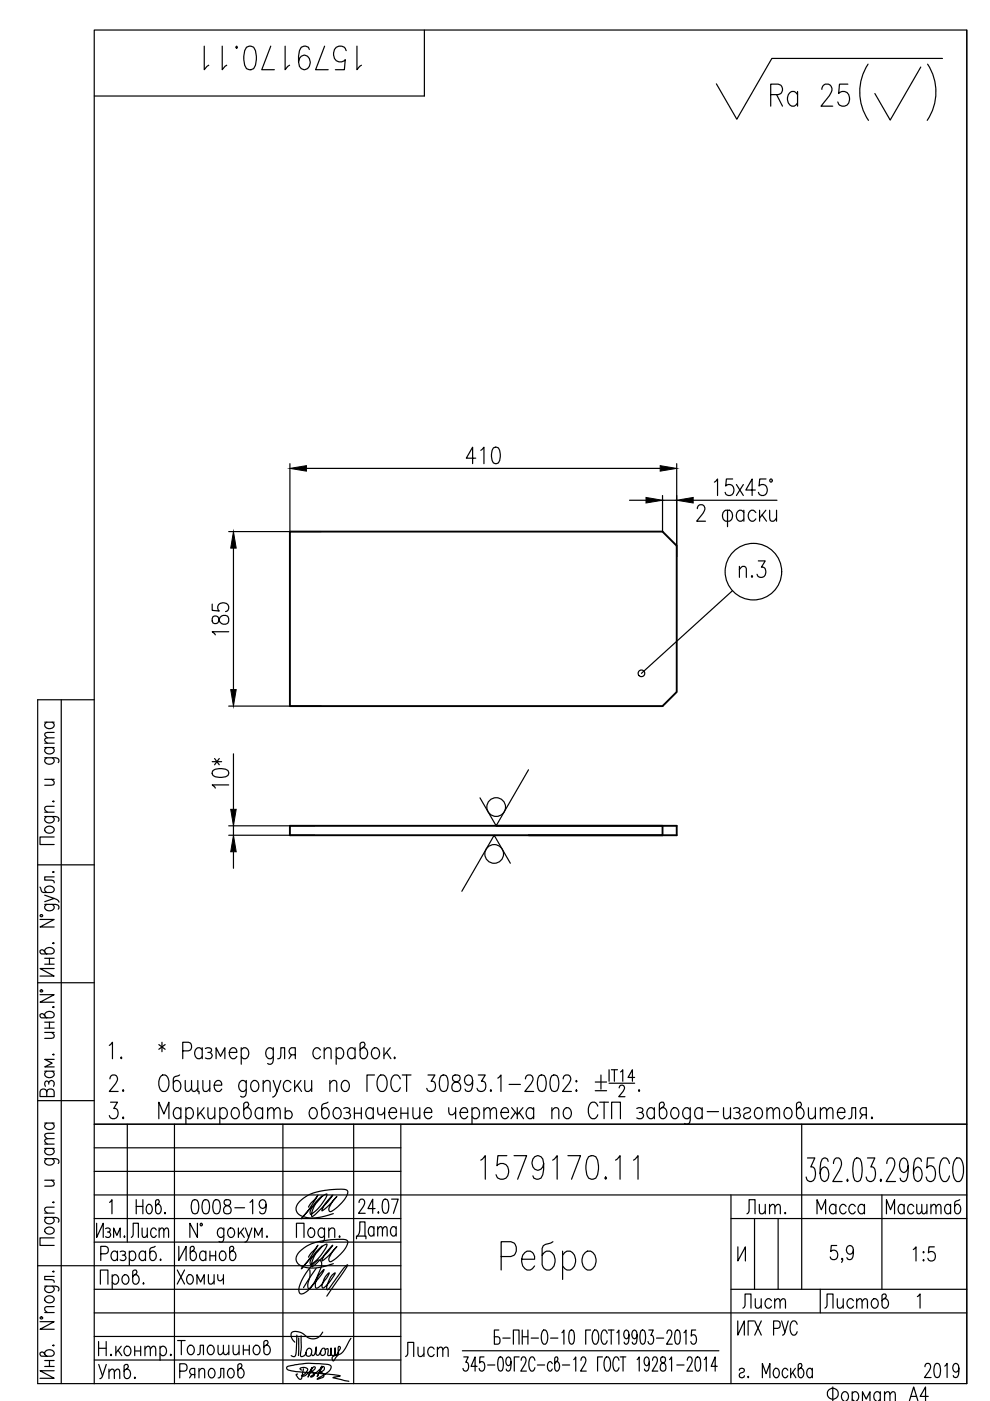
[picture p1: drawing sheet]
<svg xmlns="http://www.w3.org/2000/svg" width="210mm" height="297mm" viewBox="0 0 210 297" stroke-linecap="round" stroke-linejoin="round" font-family="sans-serif">
<defs><g id="words">
<text font-size="12.3" x="105.1" y="272.3">Ребро</text>
<g font-size="8.8">
<text x="42" y="15.9">1579170.11</text>
<text x="100.5" y="251.2">1579170.11</text>
</g>
<text font-size="8.4" x="162.3" y="23.6">Ra 25</text>
<g font-size="7.1">
<text x="97.7" y="99.5">410</text>
<text x="49.4" y="135.8" transform="rotate(-90 49.4 135.8)">185</text>
<text x="49.4" y="168.3" transform="rotate(-90 49.4 168.3)">10*</text>
<text x="74.4" y="263.9">Дата</text>
</g>
<g font-size="6.6">
<text x="155.6" y="123.5">п.3</text>
<text x="156.3" y="278.7">Лист</text>
<text x="173.6" y="278.7">Листов</text>
<text x="36.3" y="288.6">Толошинов</text>
<text x="84.7" y="288.9">Лист</text>
</g>
<g font-size="6.2">
<text x="26.5" y="263.5">Лист</text>
<text x="39.2" y="258.6">0008-19</text>
<text x="157" y="258.6">Лит.</text>
<text x="172.2" y="258.6">Масса</text>
<text x="186.6" y="258.6">Масштаб</text>
<text x="36.7" y="268.5">Иванов</text>
<text x="192.3" y="268.5">1:5</text>
<text x="36.3" y="273.4">Хомич</text>
<text x="19.8" y="293.5">Утв.</text>
<text x="194.7" y="293.2">2019</text>
<text x="174.3" y="298.1">Фоpмат А4</text>
</g>
</g></defs>
<g fill="none" stroke="#000" stroke-width=".25">
<path d="M90 6.4v14h-70M184 13.6a10.7 10.7 0 0 0 .1 11.9M195.2 14.2l-6.5 11.3-3.2-5.7M196.7 13.6a10.7 10.7 0 0 1-.1 11.9M199.8 12.4h-36.1l-7.5 12.9-4.3-7.5M205 6.4v287M61.5 98.3v14.4M65 99.3h75M143.5 98.3v19.7M48.5 112.7h19.6M49.5 116.2v30M133.5 106.1h3.5"/>
<path d="M140.5 105.1v7.6M140.5 106.1h3M147 106.1h17.7M147.8 107.8a.82 .82 0 0 1 .6-.8h.5a1.09 1.09 0 0 1 .1 1.8l-1.3 1.7h1.9M151.5 102.2l.6-.6v3.5M153.6 108.3l.2-.1h.8a1.34 1.34 0 0 1 0 2.3h-.8a1.36 1.36 0 0 1-.2-2.2zM154.3 108.2v3.5M155.3 101.6h-1.3l-.1 1.5a1.02 1.02 0 0 1 1.2-.2 1.02 1.02 0 0 1 .5 1.2 .95 .95 0 0 1-.8 1 .95 .95 0 0 1-1.1-.7M156.1 102.7l1.5 2.4M157.6 102.7l-1.5 2.4M157.7 108.7a.77 .77 0 0 0-.7-.5 .77 .77 0 0 0-.7 .5 1.16 1.16 0 0 0 .9 1.8l.5-.5M157.7 108.2v2.3"/>
<path d="M160.1 103.9h-2l1.4-2.3v3.5M160.3 108.7a.78 .78 0 0 0-.8-.5 .78 .78 0 0 0-.7 .5 1.16 1.16 0 0 0 .9 1.8l.6-.5M161 108.2v2.3M161.6 109.2l.9 1.3M162.4 108.2l-1.4 1.6M162.4 101.6h-1.3l-.2 1.5a1.02 1.02 0 0 1 1.3-.2 1.02 1.02 0 0 1 .5 1.2 .96 .96 0 0 1-.8 1 .96 .96 0 0 1-1.1-.7M163.2 108.2l.1 2.1 .7 .2 .6-.7M164.6 108.2v2.3M155.3 125.3l-19.3 17.5M9.5 158.5h2M9.5 157.6h2M9.5 153.1h2"/>
<path d="M9.9 158.5a.66 .66 0 0 0-.4 .6 .66 .66 0 0 0 .4 .6 .91 .91 0 0 0 1.1 .1 .91 .91 0 0 0 .3-1.1l-.2-.2M9.9 153.1l-.4 .5a1 1 0 0 0 1 .9 1 1 0 0 0 1-.9l-.4-.5M11.5 156.4l-1.9 .1-.1 .5 .6 .6M11.5 155.3l-1.9 .1-.1 .5 .6 .5M13 148.4v145M20 148.4h-12v145h197M48.5 149.7h19.6M49.5 159.8v11.8M9.5 173.1l2.7 .1 .3 .4-.2 .5M9.5 160.7l2.7 .1 .3 .3-.2 .6M9.5 172.2h2M9.5 165.2h2"/>
<path d="M9.6 175.5a1.06 1.06 0 0 1 1.1-.3 1.06 1.06 0 0 1 .8 .9 1.06 1.06 0 0 1-1.1 .6 1.06 1.06 0 0 1-.9-1zM9.9 173.1l-.4 .5a1 1 0 0 0 1 .9 1 1 0 0 0 1-.9l-.4-.5M9.9 160.7l-.4 .4a1 1 0 0 0 1 .9 1 1 0 0 0 1-.9l-.4-.4M10.9 165.2l.6 .6-.2 .6-1.8 .1M11.2 169.9h.3l-.2 .1zM11.5 177.5h-3v1.6h3M11.5 170.9l-1.9 .2-.1 .5 .6 .6M48.5 177.1h18.3M48.5 175.1h18.3M49.5 175.1v2M112.1 163.2l-6.9 11.9-3.4-5.9M8 183.4h12"/>
<path d="M8.5 194.9h3l-3 1.6h3M8.5 188.1l.4 1 2 .1a.64 .64 0 0 0 .6-.5 .64 .64 0 0 0-.4-.7 .9 .9 0 0 0-1.2-.1 .9 .9 0 0 0-.3 1.1l.3 .2M8.6 194h.4v.3h-.4zM9.5 191.7l2.7 .2 .3 .3-.2 .6M9.5 189.8l2 .7-2 .7M9.9 191.7l-.4 .5a1 1 0 0 0 1 .9 1 1 0 0 0 1-.9l-.4-.5M11.2 200h.3l-.2 .1zM11.2 184.9l.1-.1 .2 .1-.2 .1zM11.5 190.5l.8 .4 .2 .4M11.5 185.9h-2v.7l1.8 .1 .2 .5M49.5 180.6v3.5M108.2 183l-3.4-5.9-6.9 11.9"/>
<path d="M8 208.4h12M8.5 210.9h3l-3 1.6h3M8.6 209.9h.4v.4h-.4zM9.5 201.8a1 1 0 0 1 1-.9 1 1 0 0 1 1 .9l-.6 .5h-2.1l-.3-.4v-.3l.4-.3 .3 .2 .7 .8M9.5 215.3a1 1 0 0 1 1-.9 1 1 0 0 1 1 .9l-.6 .5h-2.1l-.3-.3v-.4l.4-.2 .3 .1 .7 .8M9.5 203.2h2M9.5 204.4h2M9.5 218.9h2M9.5 216.7h2M9.5 218h2M10.5 203.2v1.2M10.5 216.7v1.3"/>
<path d="M10.9 218.9l.6 .6-.2 .5-1.8 .2M11.2 213.5l.1-.1 .2 .1zM11.5 205.3h-3l3 1.6h-3M8 233.4h12M9.5 238.1h2M9.5 227.1h2M9.9 238.1l-.4 .5a1 1 0 0 0 1 .9 1 1 0 0 0 1-.9l-.4-.5M9.9 231.5a.73 .73 0 0 0-.7-.6 .73 .73 0 0 0-.7 .6v1h3v-1a.81 .81 0 0 0-.8-.6 .81 .81 0 0 0-.8 .6v1M9.9 227.1l-.3 .2a.8 .8 0 0 0 .1 1 .8 .8 0 0 0 .9 .2l.7-.3a.65 .65 0 0 0-.2-1.1M10.3 229.5a.59 .59 0 0 1 .6-.4 .59 .59 0 0 1 .6 .4l-.2 .8M10.3 229.9v-.4l-.4-.3a.71 .71 0 0 0-.3 1.1M11.2 223.6l.1-.1 .2 .1-.2 .1z"/>
<path d="M11.5 224.6h-2l1.6 .8-1.6 .8h2M20 238.4h185M23.2 221.6l.6-.6v3.5M23.3 228.7a.82 .82 0 0 1 .5-.8h.6a1.08 1.08 0 0 1 .1 1.9l-1.3 1.6h1.8M23.4 233.7h1.5l-.8 1.3h.4a1.1 1.1 0 0 1 .5 1.6 1.1 1.1 0 0 1-1.7 .3l-.1-.4M25.7 224.1l.1 .2-.1 .2-.1-.2zM26.1 231.1l.1 .2-.1 .1-.1-.1zM26.1 236.9l.1 .1-.1 .2-.1-.2zM27 238.4v25M33.7 237.2v-3.5l1 2.5 1.1-2.5v3.5M33.7 221.5l1.3 1M34.2 228.1l.3-.2a1.17 1.17 0 0 1 1.3 1.4 2.11 2.11 0 0 1-.8 2.1 1.17 1.17 0 0 1-1.3-1.3 2.43 2.43 0 0 1 .5-2z"/>
<path d="M34.3 221v2M35 221.5l-1.3 1M37 238.4v55M38.1 227.9l-1.2 .5-.2 .3v2a.73 .73 0 0 0 1.2 .6 1.2 1.2 0 0 0 .5-1.4 1.2 1.2 0 0 0-1.1-.8l-.6 .5M38.3 235.4l-.5-.5a1.18 1.18 0 0 0-1 .7 1.18 1.18 0 0 0 .2 1.3l.1 .1a.74 .74 0 0 0 1.2-.3M38.3 234.9v2.3M38.7 222.8h1.2a.95 .95 0 0 0 .7-.9 .95 .95 0 0 0-.7-.9h-1.2v3.5M39.3 229.1l.1 2.2 .5 .1 .7-.7M39.4 235.4l.5-.5a1.2 1.2 0 0 1 1.1 .8 1.2 1.2 0 0 1-.4 1.3 .74 .74 0 0 1-1.2-.3M39.4 234.9v3.5M40.6 229.1l.1 2.2 .6 .1 .6-.7M41.9 229.1v2.3h.3v.5"/>
<path d="M41.9 234.9v2.3M42.5 235.9l.9 1.3M42.9 222.6a.77 .77 0 0 0-.8-.5 .77 .77 0 0 0-.7 .5 1.16 1.16 0 0 0 .9 1.9l.6-.5M42.9 222.1v2.4M43 229.1l.1 2.2 .7 .1 .7-.7M43.3 234.9l-1.4 1.6M43.5 222.3a.84 .84 0 0 1 1.4 .3l-.2 .4-.6 .1M44.1 234.9l.1 2.1 .7 .2 .6-.7M44.5 223.1a.68 .68 0 0 1 .5 .7 .68 .68 0 0 1-.5 .7l-1-.2M44.5 229.1v2.3M45.4 230.1h1.6a.78 .78 0 0 0-.5-1 .78 .78 0 0 0-1 .5 1.16 1.16 0 0 0 1 1.8l.5-.5M45.5 234.9v2.3"/>
<path d="M45.8 224.5v-2.4l.9 1.9 1-1.9v2.4M46.6 235.4a.77 .77 0 0 1 .7-.6 .77 .77 0 0 1 .8 .6 1.16 1.16 0 0 1-1 1.8l-.5-.5M46.6 234.9v3.5M48.6 223.1h1.6a.77 .77 0 0 0-.5-.9 .77 .77 0 0 0-1 .4 1.16 1.16 0 0 0 1 1.9l.5-.5M49.4 235l.3-.1a1.2 1.2 0 0 1 1.1 .8 1.2 1.2 0 0 1-.5 1.3 .74 .74 0 0 1-1.2-.3 1.47 1.47 0 0 1 .3-1.7zM51.1 222.6a.77 .77 0 0 1 .8-.5 .77 .77 0 0 1 .7 .5 1.16 1.16 0 0 1-.9 1.9l-.6-.5M51.1 222.1v3.5M52.2 229.6a.77 .77 0 0 0-.7-.5 .77 .77 0 0 0-.8 .5 1.16 1.16 0 0 0 1 1.8l.5-.5M52.2 229.1v2.7l-.1 .4-.4 .4-.7-.2M52.2 234.9a1.2 1.2 0 0 1 1.1 .8 1.2 1.2 0 0 1-.4 1.3l-.3 .2a.77 .77 0 0 1-.9-.7v-2.5l.4-.3h.4l.2 .5-.1 .3-.9 .9M53.5 229.3a.94 .94 0 0 1 1.1 .1 .94 .94 0 0 1 .3 1 .94 .94 0 0 1-1.1 1 1.38 1.38 0 0 1-.3-2.1zM55.7 235.4a.77 .77 0 0 0-.8-.6 .77 .77 0 0 0-.7 .6 1.16 1.16 0 0 0 .9 1.8l.6-.5"/>
<path d="M55.7 234.9v2.3M55.8 229.8l.7-.7 .6 .2 .2 .3v1.8M55.8 229.1v2.3M56.7 235.5l.7-.6 .5 .1 .2 2.2M56.7 234.9v2.3M57.9 222.6a.78 .78 0 0 0-.7-.5 .78 .78 0 0 0-.7 .5 1.16 1.16 0 0 0 .9 1.9l.5-.5M57.9 222.1v2.7l-.1 .5-.4 .3-.7-.1M57.9 229.1l.8 2.3 .8-2.3M58.1 235.5l.6-.6 .6 .1 .1 2.2M58.7 231.4l-.5 1-.4 .2M58.9 224.5l.5-.2 .1-2.2h.8v2.4M60 238.4v55"/>
<path d="M60.5 235.9a.86 .86 0 0 1 1.4 0 .86 .86 0 0 1-.5 1.3h-.5l-.4-.3M60.5 234.9v2.3M61.7 229.6a.78 .78 0 0 0-.8-.5 .78 .78 0 0 0-.7 .5 1.16 1.16 0 0 0 .9 1.8l.6-.5M61.8 223.6l-.5 .9M62.5 229.1v2.3M62.6 223.6h-.8l-.3-.1a.78 .78 0 0 1 .3-1.4h.8v2.4M63 230.1l.9 1.3M63.8 229.1l-1.3 1.6M64.6 229.1l.1 2.2 .7 .1 .7-.7M65.9 235l.3-.1a1.2 1.2 0 0 1 1.1 .8 1.2 1.2 0 0 1-.4 1.3 .74 .74 0 0 1-1.2-.3 1.47 1.47 0 0 1 .2-1.7zM66.1 229.1v2.3M67.9 222.6a.78 .78 0 0 0-.7-.5 .78 .78 0 0 0-.7 .5 1.16 1.16 0 0 0 .9 1.9l.5-.5"/>
<path d="M68.7 222.8l.7-.7 .7 .2 .1 .3v1.9M68.7 222.1v2.4M69.5 233.7l-1.2 .5-.1 .3v2a.75 .75 0 0 0 .7 .7 .75 .75 0 0 0 .8-.5 1.18 1.18 0 0 0-1-1.8l-.5 .5M69.9 229.8l.7-.7 .7 .2 .1 .3v1.8M69.9 229.1v2.3M71 235l.3-.1a1.2 1.2 0 0 1 1.1 .8 1.2 1.2 0 0 1-.5 1.3 .75 .75 0 0 1-1.2-.3 1.5 1.5 0 0 1 .3-1.7zM71.3 222.6a.77 .77 0 0 1 .7-.5 .77 .77 0 0 1 .7 .5 1.16 1.16 0 0 1-.9 1.9l-.5-.5M71.3 222.1v3.5M72.7 229.3a.93 .93 0 0 1 1.1 .1 .93 .93 0 0 1 .3 1 .93 .93 0 0 1-1.1 1 1.37 1.37 0 0 1-.3-2.1zM72.9 235a.83 .83 0 0 1 1.3 .4l-.4 .5h-.4M73.8 235.9a.68 .68 0 0 1 .5 .6 .68 .68 0 0 1-.5 .7l-.9-.2M75 238.4v55"/>
<path d="M75.1 236h1.5M75.1 234.9v2.3M75.3 222.6a.78 .78 0 0 0-.8-.5 .78 .78 0 0 0-.7 .5 1.16 1.16 0 0 0 .9 1.9l.6-.5M75.3 222.1v2.4M76.6 234.9v2.3M76.9 222.1a1.2 1.2 0 0 1 1.1 .9 1.2 1.2 0 0 1-.5 1.3 .72 .72 0 0 1-.7 .1 .72 .72 0 0 1-.5-.6v-2.5l.4-.3h.4l.3 .5-.1 .3-1 .8M79.1 222.3a.94 .94 0 0 1 1.1 .1 .94 .94 0 0 1 .3 1.1 .94 .94 0 0 1-1.1 1 1.36 1.36 0 0 1-.3-2.2zM79.1 235.4l-.5-.5a1.18 1.18 0 0 0-1 .7 1.18 1.18 0 0 0 .2 1.3l.1 .1a.74 .74 0 0 0 1.2-.3M79.1 234.9v2.3M79.4 227.9h-1.6v3.5M80.1 234.9v.8l.1 .5 .3 .2h.4l.6-.7M80.5 228.1l.2-.2a1.16 1.16 0 0 1 1.4 1.4 2.08 2.08 0 0 1-.8 2.1 1.16 1.16 0 0 1-1.4-1.3 2.39 2.39 0 0 1 .6-2z"/>
<path d="M81.4 222.1v2.4M81.5 234.9v2.3M81.9 223.1l1 1.4M82.5 235.9h1.6a.77 .77 0 0 0-.5-1 .77 .77 0 0 0-1 .5 1.16 1.16 0 0 0 .9 1.8l.6-.5M82.7 222.1l-1.3 1.7M83.7 224.1l.1 .2-.1 .2-.2-.2zM84.9 228.7a.94 .94 0 0 0-1-.8 .94 .94 0 0 0-.9 .8 2.19 2.19 0 0 0 .7 2.7 .99 .99 0 0 0 1.2-.8M85 238.4v55M85 236h1.5M85 234.9v2.3M85.3 227.9h1.8M86.2 227.9v3.5"/>
<path d="M86.5 234.9v2.3M87.5 234.9l.2 2.1 .6 .2 .7-.7M89 234.9v2.3M89.9 235.9h1.6a.78 .78 0 0 0-.4-1 .78 .78 0 0 0-1 .5 1.16 1.16 0 0 0 .9 1.8l.5-.5M90.7 227.9h1.5l-.8 1.4h.4a1.1 1.1 0 0 1 .5 1.6 1.1 1.1 0 0 1-1.7 .2l-.1-.4M93.5 228.1l.4-.2 .7 .2a3.3 3.3 0 0 1 0 3.2l-.4 .1-.7-.1a3.3 3.3 0 0 1 0-3.2zM95.1 234.9v.8l.2 .5 .2 .2 .7-.2 .4-.5M96.1 228.1a.79 .79 0 0 0 .2 1.2 1.23 1.23 0 0 1 1.2 .6 1.23 1.23 0 0 1-.1 1.4 1.04 1.04 0 0 1-1.6-.4 1.04 1.04 0 0 1 .8-1.5l.5-.1a.71 .71 0 0 0 .5-.8 .71 .71 0 0 0-.6-.6zM96.6 234.9v2.3M97.5 235.9h1.6a.78 .78 0 0 0-.5-1 .78 .78 0 0 0-.9 .5 1.16 1.16 0 0 0 .9 1.8l.5-.5M100.1 235.4l.5-.5a1.2 1.2 0 0 1 1.1 .8 1.2 1.2 0 0 1-.4 1.3 .74 .74 0 0 1-1.2-.3M100.1 234.9v3.5"/>
<path d="M100.2 229.1a.92 .92 0 0 1-.9 1 1.11 1.11 0 0 1-.8-1.2 1.11 1.11 0 0 1 .9-1l.4 .2a2.97 2.97 0 0 1 0 3.2 .76 .76 0 0 1-1.2-.4M101.4 227.9h1.5l-.8 1.4h.4a1.11 1.11 0 0 1 .4 1.6 1.11 1.11 0 0 1-1.6 .2l-.2-.4M102.6 235.5l.7-.6 .5 .1 .1 2.2M102.6 234.9v2.3M103.9 235.5l.7-.6 .5 .1 .2 2.2M104.1 231.1l.1 .2-.1 .1-.2-.1zM105.5 228.6l.7-.7v3.5M106.2 235.9h1.6a.78 .78 0 0 0-.5-1 .78 .78 0 0 0-1 .5 1.16 1.16 0 0 0 1 1.8l.5-.5M107.9 229.9h2.4M108.5 234.9l1.2 1.5 1.2-1.5M109.3 235.9l-1 1.3M109.7 234.9v2.3"/>
<path d="M110.1 235.9l.9 1.3M111.4 228.7a.82 .82 0 0 1 .5-.8h.6a1.09 1.09 0 0 1 .1 1.9l-1.3 1.6h1.8M113.1 235.4l-.5-.5a1.17 1.17 0 0 0-1 .7 1.17 1.17 0 0 0 .2 1.3l.1 .1a.75 .75 0 0 0 1.2-.3M113.1 234.9v2.3M114.3 228.1l.4-.2 .7 .2a3.3 3.3 0 0 1 0 3.2l-.4 .1-.7-.1a3.3 3.3 0 0 1 0-3.2zM117 228.1l.4-.2 .7 .2a3.3 3.3 0 0 1 0 3.2l-.4 .1-.7-.1a3.3 3.3 0 0 1 0-3.2zM117 235.5l.7-.6 .6 .1 .2 .4v1.8M117 234.9v2.3M119.4 228.7a.82 .82 0 0 1 .5-.8h.6a1.09 1.09 0 0 1 .1 1.9l-1.3 1.6h1.8M119.8 235l.3-.1a1.2 1.2 0 0 1 1.1 .8 1.2 1.2 0 0 1-.5 1.3 .75 .75 0 0 1-1.2-.3 1.5 1.5 0 0 1 .3-1.7zM122.2 229.1l.1 .2-.1 .1-.1-.1zM122.2 231.1l.1 .2-.1 .1-.1-.1z"/>
<path d="M126.2 229.4h2.4M126.2 231.3h2.4M126.7 234.5a.94 .94 0 0 0-.9-.9 .94 .94 0 0 0-.9 .9 2.2 2.2 0 0 0 .6 2.7 1 1 0 0 0 1.2-.8M127.1 233.7h1.9M127.4 227.9v3M128.1 233.7v3.5M129.1 226.8v2.5M129.1 229.7h5.5M129.6 226.8h1.3M129.7 237.2v-3.5h1.8v3.5M130.3 226.8v2.5M131.3 230.7l.1-.4 .3-.2h.3l.3 .2a.89 .89 0 0 1-.2 1.1l-.9 1.1h1.3"/>
<path d="M131.6 227.3l.4-.5v2.5M134.6 228.4h-1.4l.9-1.6v2.5M135 235a.84 .84 0 0 1 1.3 .4l-.4 .5h-.4M135.5 231.1l.1 .2-.1 .1-.1-.1zM135.9 235.9a.68 .68 0 0 1 .6 .6 .68 .68 0 0 1-.6 .7l-.9-.2M138.7 235.4l-.5-.5a1.18 1.18 0 0 0-1 .7 1.18 1.18 0 0 0 .2 1.3l.1 .1a.74 .74 0 0 0 1.2-.3M138.7 234.9v2.3M140.3 234.9a1.2 1.2 0 0 1 1.1 .8 1.2 1.2 0 0 1-.4 1.3 .72 .72 0 0 1-.8 .2 .72 .72 0 0 1-.4-.7v-2.5l.4-.3h.4l.3 .5-.2 .3-.9 .9M142.6 235l.3-.1a1.2 1.2 0 0 1 1.1 .8 1.2 1.2 0 0 1-.5 1.3 .74 .74 0 0 1-1.2-.3 1.47 1.47 0 0 1 .3-1.7zM146.3 235.4a.77 .77 0 0 0-.7-.6 .77 .77 0 0 0-.7 .6 1.16 1.16 0 0 0 .9 1.8l.5-.5M146.3 234.9v2.6l-.1 .5-.4 .4-.7-.2M148.9 235.4l-.6-.5a1.17 1.17 0 0 0-1 .7 1.17 1.17 0 0 0 .2 1.3l.2 .1a.74 .74 0 0 0 1.2-.3"/>
<path d="M148.9 234.9v2.3M149.9 235.7h2.4M153.4 234.9l.1 2.1 .7 .2 .7-.7M154.9 234.9v2.3M155.5 235a.84 .84 0 0 1 1.4 .4l-.4 .5h-.4M156.5 235.9a.68 .68 0 0 1 .5 .6 .68 .68 0 0 1-.5 .7l-1-.2M157.7 235.4a.77 .77 0 0 1 .7-.6 .77 .77 0 0 1 .7 .6l-.4 .5-.6 .1a.63 .63 0 0 0-.3 1 .84 .84 0 0 0 1.3-.3M160.3 235a.74 .74 0 0 1 1.2 .4 1.16 1.16 0 0 1-.9 1.8 1.38 1.38 0 0 1-.3-2.2zM162.6 235.5l.7-.6 .5 .1 .1 2.2M162.6 234.9v2.3M163.9 235.5l.7-.6 .5 .1 .2 2.2M166.6 235a.74 .74 0 0 1 1.2 .4 1.16 1.16 0 0 1-.9 1.8 1.38 1.38 0 0 1-.3-2.2z"/>
<path d="M169.4 234.9a1.2 1.2 0 0 1 1.1 .8 1.2 1.2 0 0 1-.4 1.3l-.3 .2a.77 .77 0 0 1-.9-.7v-2.5l.4-.3h.4l.2 .5-.1 .3-.9 .9M170 238.4v35M171.4 234.9l.1 2.1 .7 .2 .7-.7M172.9 234.9v2.3M173.9 235.5l.7-.6 .5 .1 .2 2.2M173.9 234.9v2.3M175.3 235.5l.6-.6 .6 .1 .1 2.2M177.5 235.9h1.6a.78 .78 0 0 0-.5-1 .78 .78 0 0 0-.9 .5 1.16 1.16 0 0 0 .9 1.8l.5-.5M179.9 237.2l.6-.2 .1-2.1h.8v2.3M182.9 236.4l-.6 .8M183.7 236.4h-.8l-.3-.2a.78 .78 0 0 1 .3-1.3h.8v2.3M184.9 236.9l.1 .1-.1 .2-.2-.2z"/>
<path d="M9.5 258.1l2.7 .1 .3 .4-.2 .5M9.5 245.7l2.7 .1 .3 .3-.2 .6M9.5 257.2h2M9.5 250.2h2M9.5 243.5h2M9.5 242.6h2M9.9 258.1l-.4 .5a1 1 0 0 0 1 .9 1 1 0 0 0 1-.9l-.4-.5M9.9 245.7l-.4 .4a1 1 0 0 0 1 .9 1 1 0 0 0 1-.9l-.4-.4M9.9 243.5a.66 .66 0 0 0-.4 .6 .66 .66 0 0 0 .4 .6 .91 .91 0 0 0 1.1 .1 .91 .91 0 0 0 .3-1.1l-.2-.2M10.9 250.2l.6 .6-.2 .6-1.8 .1M11.2 254.9l.1-.1 .2 .1zM11.5 255.9l-1.9 .2-.1 .5 .6 .6"/>
<path d="M11.5 241.4l-1.9 .1-.1 .5 .6 .6M11.5 240.3l-1.9 .1-.1 .5 .6 .5M20 253.4h185M20 248.4h65M20 243.4h65M20 258.4h65M20.5 259.4v3l1.4-3v3M23.2 254.9l.5-.5v3M28.9 254.4v3M28.9 255.8h1.4M30.3 254.4v3M31.3 255.5l.2-.1a1.05 1.05 0 0 1 .8 .7 1.05 1.05 0 0 1-.3 1.1l-.5 .2a1.28 1.28 0 0 1-.2-1.9z"/>
<path d="M33.4 255.4a1.05 1.05 0 0 1 .8 .7 1.05 1.05 0 0 1-.3 1.1l-.2 .2a.59 .59 0 0 1-.7-.6v-2.2l.3-.2 .4 .1a.74 .74 0 0 1-.5 1l-.2 .3M41.9 259.4v3l-1.6-3v3M66.9 255.3l-1.3 1.2-1.7 1.9 1.7-2.1 1.8-2.9-2 2.5M68.3 253.6a8.4 8.4 0 0 0-2.5 3.2l-.1 .2a.29 .29 0 0 0 0 .3 .29 .29 0 0 0 .3 .2 8.6 8.6 0 0 0 3.3-4.3v-.1a5.7 5.7 0 0 0-3.2 4.8h.2l.6-.4 1.8-1.9 1.8-2.2-1 1.1a4.3 4.3 0 0 0-1.2 2.2 15.2 15.2 0 0 0 3.1-3 5.5 5.5 0 0 0-1.7 2.9 .37 .37 0 0 0 .3 .3 .37 .37 0 0 0 .4-.2 6.4 6.4 0 0 0 3.3-4.1l-.3-.3a15.6 15.6 0 0 0-8.6 1.4 3.2 3.2 0 0 0-2 2.8 2.67 2.67 0 0 0 2.6 1.7 12.4 12.4 0 0 0 5.3-.9M76.1 255l.1-.5a.66 .66 0 0 1 1-.1 .66 .66 0 0 1 0 1l-1.2 1.8h1.4M79.5 256.2h-1.5l1-2v3M81.3 254.4l.5-.2a1.56 1.56 0 0 1 .6 1.8l-.3 1.1-.5 .1a1.53 1.53 0 0 1-.6-1.7zM83 254.2h1.4l-1 3M155 258.4h50M155 253.4v40M160 258.4v15M165 258.4v15"/>
<path d="M171.2 245.5h1.6l-.9 1.9h.4a2.25 2.25 0 0 1 .2 2.9 .92 .92 0 0 1-1 .1 .92 .92 0 0 1-.6-.8M175.6 246.2l-.2-.4-.4-.3-.7 .3a7 7 0 0 0-.3 4l.3 .5 .6 .2a1.83 1.83 0 0 0 0-3.1l-.6 .2-.3 .5-.1 .7M176.7 246.7a1.02 1.02 0 0 1 1.1-1.2 1.45 1.45 0 0 1 .5 1.9l-1.7 3.1h2M179.7 250l.1 .3-.1 .2-.2-.2zM181.2 245.8l.5-.3 .7 .3a6.1 6.1 0 0 1 0 4.5l-.5 .2-.7-.2a6.1 6.1 0 0 1 0-4.5zM183.9 245.5h1.6l-.9 1.9h.5a2.25 2.25 0 0 1 .1 2.9 .92 .92 0 0 1-1 .1 .92 .92 0 0 1-.6-.8M186.8 250l.1 .3-.1 .2-.2-.2zM187 253.4v20M188 246.7a.89 .89 0 0 1 .4-1 .89 .89 0 0 1 1 .1 2.05 2.05 0 0 1-.1 2.3l-1.4 2.4h2M192.6 247.2l-.2 .7-.3 .5-.5 .2a1.83 1.83 0 0 1 0-3.1l.5 .3a5.4 5.4 0 0 1 0 4.5l-.7 .2-.4-.2-.2-.5M195.4 246.2l-.2-.4-.4-.3-.7 .3a6.1 6.1 0 0 0 0 4.5l.6 .2a1.83 1.83 0 0 0 0-3.1l-.6 .2-.4 1.2M198.1 245.5h-1.5l-.1 2.1a.86 .86 0 0 1 1.4-.2 2.56 2.56 0 0 1 0 2.9 .92 .92 0 0 1-1 .1 .92 .92 0 0 1-.5-.8"/>
<path d="M201.3 246.7l-.1-.5a.96 .96 0 0 0-1.2-.7 3.9 3.9 0 0 0 0 5 1.13 1.13 0 0 0 1.3-1.2M202.6 245.8l.3-.3a1.14 1.14 0 0 1 1.2 1.2 3.8 3.8 0 0 1-.7 3.8 1.12 1.12 0 0 1-1.2-1.2 4.5 4.5 0 0 1 .4-3.5zM8 268.4h77M8.6 279.3h.4v.3h-.4zM9.5 272.7l2.7 .1 .3 .3-.2 .6M9.5 278.3h2M9.6 260.5a1.06 1.06 0 0 1 1.1-.3 1.06 1.06 0 0 1 .8 .9 1.06 1.06 0 0 1-1.1 .6 1.06 1.06 0 0 1-.9-1zM9.6 275.1a1.06 1.06 0 0 1 1.1-.3 1.06 1.06 0 0 1 .8 .8 1.06 1.06 0 0 1-1.1 .6 1.06 1.06 0 0 1-.9-.9zM9.9 272.7l-.4 .4a1 1 0 0 0 1 1 1 1 0 0 0 1-1l-.4-.4M11.2 269.6l.1-.1 .2 .1-.2 .1zM11.5 262.5h-3v1.6h3M11.5 277l-1.9 .1-.1 .6 .6 .6"/>
<path d="M11.5 270.6h-2v.7l1.8 .1 .2 .5M20 278.4h185M20 273.4h65M20 263.4h65M21.3 272.3v-3h1.6v3M21.4 265.8h1a.82 .82 0 0 0 .6-.8 .82 .82 0 0 0-.6-.7h-1v3M22.4 260.5a.61 .61 0 0 1 1 .3l-.3 .4h-.3M23.1 261.2a.61 .61 0 0 1 .4 .6 .61 .61 0 0 1-.4 .6l-.7-.2M23.8 270.7l.4-.4a1 1 0 0 1 1 1 1 1 0 0 1-1 1l-.4-.4M23.8 270.3v3M24.1 262.4v-2l.7 1.5 .7-1.5v2M24.9 265.7a.66 .66 0 0 0-.6-.5 .66 .66 0 0 0-.6 .5 .9 .9 0 0 0-.1 1.1 .9 .9 0 0 0 1.1 .3l.2-.3"/>
<path d="M24.9 265.3v2M25.5 265.4a.73 .73 0 0 1 1.1 .3l-.3 .4h-.4M26.2 270.4a.8 .8 0 0 1 .9 .1 .8 .8 0 0 1 .2 .9 .8 .8 0 0 1-.9 .9 1.18 1.18 0 0 1-.2-1.9zM26.3 266.1a.59 .59 0 0 1 .4 .6 .59 .59 0 0 1-.4 .6l-.8-.2M27.4 265.7a.67 .67 0 0 1 .7-.5 .67 .67 0 0 1 .6 .5 1.01 1.01 0 0 1-.8 1.6l-.5-.5M27.4 265.3v3M28.6 270.3a1 1 0 0 1 .9 1 1 1 0 0 1-.9 1l-.5-.6v-2.1l.4-.3h.3l.3 .4-.2 .3-.8 .7M30.4 272v.3l-.1-.2zM30.9 265.7a.67 .67 0 0 0-.7-.5 .67 .67 0 0 0-.6 .5 1.01 1.01 0 0 0 .8 1.6l.5-.5M30.9 265.3v2M32.9 264.3l-1 .4-.1 2a.64 .64 0 0 0 .5 .6 .64 .64 0 0 0 .7-.5 .91 .91 0 0 0 .1-1.1 .91 .91 0 0 0-1.1-.3l-.2 .3M34 267l.2 .1-.2 .2-.1-.2z"/>
<path d="M47.5 260.8l-.3-.3a.65 .65 0 0 0-1 .3 1.01 1.01 0 0 0 .8 1.6l.5-.5M47.5 260.4l-.2 2.7-.3 .3-.6-.2M48.6 260.5a.64 .64 0 0 1 1 .3 1.01 1.01 0 0 1-.8 1.6 1.19 1.19 0 0 1-.2-1.9zM50.5 260.4v2M51 261.2l.8 1.2M51.7 260.4l-1.2 1.4M52 260.4l.7 2 .7-2M54 262.4v-2l.8 1.5 .8-1.5v2M56.6 262.1l.1 .1-.1 .2-.1-.2zM62.9 262.4v-3h1.6v3M65.6 260.5a.65 .65 0 0 1 1 .3 1.01 1.01 0 0 1-.8 1.6 1.19 1.19 0 0 1-.2-1.9zM65.7 269.2a6.2 6.2 0 0 1-.4 3.1v.4a.34 .34 0 0 0 .2 .5h.1a11.1 11.1 0 0 0 2.6-5.4v-.1a.64 .64 0 0 0-.6-.6 .64 .64 0 0 0-.7 .4 10.9 10.9 0 0 0-3.5 6.1 .73 .73 0 0 0 .5 .8 .73 .73 0 0 0 .8-.4l.9-.7 1.9-2.2 .8-1.1 .4-.8a4.2 4.2 0 0 0-1.7 3.9 1.75 1.75 0 0 0 1.5-1.2l1.1-1.4a.37 .37 0 0 0 .1-.6 3.8 3.8 0 0 0-1.4 3.1l.1 .1a6.2 6.2 0 0 0 2.4-2.7l.2-.5a4.2 4.2 0 0 0-1.7 3.5 .34 .34 0 0 0 .4 0 .34 .34 0 0 0 .1-.3l2.9-4 1-.9-.9 1.5-3.5 5.1"/>
<path d="M66.9 265.9l-1.3 1.2-1.7 1.9 1.7-2 1.8-3-2 2.5M67 268.9l-2.7 4.1M68.3 264.2a8.4 8.4 0 0 0-2.5 3.3v.6a7.9 7.9 0 0 0 3.5-4.3h-.1a5.5 5.5 0 0 0-3.1 4.7l.8-.4 1.8-1.9 1.8-2.2-1 1.1a4.3 4.3 0 0 0-1.2 2.2 15.2 15.2 0 0 0 3.1-3 5.5 5.5 0 0 0-1.7 2.9 .37 .37 0 0 0 .3 .3 .37 .37 0 0 0 .4-.1 6.3 6.3 0 0 0 3.3-4.2l-.3-.3a15.6 15.6 0 0 0-8.6 1.5 3.2 3.2 0 0 0-2 2.7 2.89 2.89 0 0 0 3.1 1.8 12.7 12.7 0 0 0 4.8-1M68.8 260.8l-.2-.3a.64 .64 0 0 0-1.1 .3 1.01 1.01 0 0 0 .8 1.6l.5-.5M68.8 260.4l-.1 2.7-.4 .3-.5-.2M69.7 260.9l.6-.5 .6 .1 .1 1.9M69.7 260.4v2M72 262.1l.1 .1-.1 .2-.1-.2zM155 273.4h50M156.4 264.4v3l1.6-3v3M177.4 264.1h-1.1l-.2 1.3a.87 .87 0 0 1 1.1-.2 .87 .87 0 0 1 .4 1 .82 .82 0 0 1-.7 .9 .82 .82 0 0 1-.9-.6M178.7 266.9l-.2 .2-.1-.2 .1-.1a.62 .62 0 0 1-.1 .8"/>
<path d="M180.9 265.1a.8 .8 0 0 1-.8 .8 .95 .95 0 0 1-.7-.9 .95 .95 0 0 1 .9-.9l.3 .1a2.51 2.51 0 0 1 0 2.7 .64 .64 0 0 1-1-.3M194.5 274.9l.6-.6v3M8.5 280.2h3l-3 1.6h3M9.5 287.1a1 1 0 0 1 1-.9 1 1 0 0 1 1 .9l-.6 .4h-2.1l-.3-.3v-.3l.4-.3 .3 .1 .7 .8M9.5 288.5h2M9.5 289.7h2M10.5 288.5v1.2M11.2 285.3l.1-.2 .2 .2zM11.5 290.6h-3l3 1.6h-3M20 293.4v-287h185v287M20 288.3h65M20 283.4h65"/>
<path d="M20.9 284.4v3M20.9 285.9h1.6M22.5 284.4v3M24.6 285.4v2M25 286.3l.8 1.1M25.7 285.4l-1.1 1.5M26.6 285.6a.8 .8 0 0 1 .9 .1 .8 .8 0 0 1 .3 .9 .8 .8 0 0 1-1 .8 1.18 1.18 0 0 1-.2-1.8zM28.6 285.4v2M29.8 285.4v2M30.7 286l.6-.6 .5 .2 .1 1.8M30.7 285.4v2M31.9 286l.5-.6 .5 .2 .1 1.8"/>
<path d="M33.9 285.9l.3-.3a.8 .8 0 0 1 .9 .1 .8 .8 0 0 1 .2 .9 .8 .8 0 0 1-.9 .8l-.5-.4M33.9 285.4v3M38.1 290.7h1a.82 .82 0 0 0 .6-.8 .82 .82 0 0 0-.6-.8h-1v3M40.6 291.4l-.4 .7M41.3 291.4h-.7l-.2-.1a.68 .68 0 0 1 .2-1.2h.7v2M42.2 290.7l.5-.6 .6 .2 .1 1.8M42.2 290.1v2M44.5 290.3l.2-.2a1.01 1.01 0 0 1 .9 1 1.01 1.01 0 0 1-.9 1 1.2 1.2 0 0 1-.2-1.8zM46.2 292.1l.5-.1 .1-1.9h.7v2M48.6 290.3l.2-.2a1.01 1.01 0 0 1 .9 1 1.01 1.01 0 0 1-.9 1 1.2 1.2 0 0 1-.2-1.8zM50.9 290.1a1.01 1.01 0 0 1 .9 1 1.01 1.01 0 0 1-.9 1l-.5-.5v-2.2l.4-.3h.3l.2 .5-.1 .3-.8 .7M62.9 283.1v1.8a4.5 4.5 0 0 1-.4 2.7h-.4l-.4-.2"/>
<path d="M63.3 283.7v3.7M63.8 283.2l.1 2.5-.2 1.2a.48 .48 0 0 0 .1 .7 .48 .48 0 0 0 .7-.2l.2-.2a1.44 1.44 0 0 1 .9-1.4 .89 .89 0 0 1 .5 1 .89 .89 0 0 1-.9 .7l-.3-.3v-.4M64 290.5l-.4-.3a1.28 1.28 0 0 1 1.6 0 1.87 1.87 0 0 1-1.3 1.5l.2 .1a2.96 2.96 0 0 0 2-1.8l-.8 2 .2-.6a2.22 2.22 0 0 1 1.2-1.6l.1 .1v.3l-.8 .6a.58 .58 0 0 1 .7 .6 .58 .58 0 0 1-.8 .5l1.9-1.6 .5-.7-1 2.2 1.1-2a.38 .38 0 0 1 .5 .3 .38 .38 0 0 1-.3 .4l-.9 .4 .6 .2a.58 .58 0 0 1 .4 .7 .58 .58 0 0 1-.7 .4l-.8 .2 .2-.2a6.5 6.5 0 0 0 2.8-2.1v-.5a7 7 0 0 0-3.7-.5h-1.9l-3.6 .6a.45 .45 0 0 0-.2 .6 .45 .45 0 0 0 .6 .2l1.3 .3 9.3 .9h.1l-1.5 .4 3.4 .8M64.3 290.2l-.3 1.8a.44 .44 0 0 1-.4 .5 .44 .44 0 0 1-.5-.5l-.3-.5 .3-.2M68 286.5a.57 .57 0 0 0 .5 .9 .57 .57 0 0 0 .5-.9v-.1a.43 .43 0 0 0-.4-.6 .43 .43 0 0 0-.5 .5l-.3 .7a.44 .44 0 0 1-.6 .3 .44 .44 0 0 1-.2-.7v-1a2.07 2.07 0 0 1-.6 1.8h-.2l-.2-.4M68.4 282.4a2.3 2.3 0 0 1-4 .4 1.94 1.94 0 0 0-2.6-.1l.1 1 .6 .9M74.4 283.8l-.8 1.4a3.1 3.1 0 0 1-2.9 2.3 .52 .52 0 0 0-.3 .5 .52 .52 0 0 0 .4 .5l.2-.4a2.07 2.07 0 0 0 .7-2.3 .29 .29 0 0 1 .2-.3 .29 .29 0 0 1 .4 .2 .29 .29 0 0 1-.2 .3l-.6 1.1a.29 .29 0 0 1-.5 .2 .29 .29 0 0 1 .1-.5l-.1-.9a1.72 1.72 0 0 1-.3 1.5l-.5-.1v-1.5v.9a.44 .44 0 0 1-.1 .6 .44 .44 0 0 1-.6-.1v-1.2l-.6 .1M98 286.4h54.4M98.3 287.7h1l-.5 1.1h.2a1.23 1.23 0 0 1-.2 1.9 .56 .56 0 0 1-.6-.6M101.2 289.7h-1.3l.8-2v3M102.6 287.7h-.8l-.1 1.3a.53 .53 0 0 1 .8-.2 1.32 1.32 0 0 1-.2 1.9 .56 .56 0 0 1-.7-.6M103.4 289.4h1.5"/>
<path d="M105.8 282h-1v3h.8a.92 .92 0 0 0 0-1.6h-.8M105.8 287.8l.4-.1a1.67 1.67 0 0 1 .5 1.7l-.2 1.2-.5 .1a1.65 1.65 0 0 1-.5-1.7zM106.6 283.7h1.6M108.4 288.7l-.1 .4-.5 .5a1.02 1.02 0 0 1-.6-1 1.02 1.02 0 0 1 .6-.9l.3 .1a3.3 3.3 0 0 1 0 2.8l-.4 .1-.3-.1-.1-.3M108.8 285v-3h1.2v3M110.1 287.7h-1.1v3M110.5 288.4l.1-.4 .2-.3h.4l.2 .3a1.39 1.39 0 0 1-.1 1.3l-.9 1.4h1.2M110.7 282v3M110.7 283.4h1.2M111.9 282v3M112.6 283.7h1.6M113.4 288.4l-.1-.3a.59 .59 0 0 0-.7-.4 2.38 2.38 0 0 0 0 3 .69 .69 0 0 0 .8-.7"/>
<path d="M113.9 289.4h1.6M115.1 282.1l.2-.1a.69 .69 0 0 1 .7 .7v1.6a.6 .6 0 0 1-.2 .6 .6 .6 0 0 1-.7-.1l-.3-.9v-.8zM116.7 283.7h1.6M117.1 289.1l-.3-.4h-.3a1.35 1.35 0 0 0 0 2h.3l.3-.4M118 288.7h.2a1.38 1.38 0 0 1 0 2 .55 .55 0 0 1-.6-.6v-2.1l.3-.3 .3 .1a.76 .76 0 0 1-.4 1l-.2 .3M119.1 282.6l.5-.6v3M119.2 289.4h1.6M120.9 282.1l.4-.1a1.65 1.65 0 0 1 .5 1.7l-.3 1.1-.4 .2a1.65 1.65 0 0 1-.5-1.7zM121.6 288.3l.5-.6v3M123.2 288.4v-.1a.58 .58 0 0 1 .7-.6l.2 .3a1.36 1.36 0 0 1-.1 1.3l-.9 1.4h1.2M125.2 282h-1v3M125.9 282.1l.2-.1a.69 .69 0 0 1 .7 .7v1.6a.6 .6 0 0 1-.2 .6 .6 .6 0 0 1-.7-.1l-.3-.9v-.8z"/>
<path d="M127.7 287.7h-1v3M128.4 287.8l.2-.1a.7 .7 0 0 1 .8 .7v.4a2.14 2.14 0 0 1-.5 1.9 .69 .69 0 0 1-.7-.7l-.1-1.2zM128.7 282.7v-.3a.58 .58 0 0 0-.8-.4 .58 .58 0 0 0-.4 .7l-.1 .4a2.14 2.14 0 0 0 .6 1.9 .7 .7 0 0 0 .7-.7M129 282h1.2M129.6 282v3M130.8 282.6l.4-.6v3M131.2 288.4a.62 .62 0 0 0-.6-.7 .62 .62 0 0 0-.6 .7v.4a2.14 2.14 0 0 0 .5 1.9 .7 .7 0 0 0 .7-.7M131.5 287.7h1.2M132.1 287.7v3M133.4 283l-.3 .7-.3 .2a1.03 1.03 0 0 1-.6-1 1.03 1.03 0 0 1 .6-.9l.3 .1a3.3 3.3 0 0 1 0 2.7l-.4 .2-.3-.2-.1-.2M135.1 283l-.3 .7-.2 .2a1.03 1.03 0 0 1-.6-1 1.03 1.03 0 0 1 .6-.9l.2 .1a3.3 3.3 0 0 1 0 2.7l-.4 .2-.3-.2-.1-.2M135.1 288.3l.4-.6v3"/>
<path d="M135.9 282.1l.5-.1a1.65 1.65 0 0 1 .5 1.7l-.3 1.1-.4 .2a1.67 1.67 0 0 1-.5-1.7zM137.6 282h.9l-.5 1.1h.3a1.23 1.23 0 0 1-.2 1.9 .56 .56 0 0 1-.7-.6M137.7 288.7l-.1 .4-.4 .5a1.02 1.02 0 0 1-.6-1 1.02 1.02 0 0 1 .6-.9l.2 .1a3.3 3.3 0 0 1 0 2.8l-.4 .1-.3-.1-.1-.3M138.4 288.4v-.4l.3-.3h.3l.3 .3a1.39 1.39 0 0 1-.2 1.3l-.8 1.4h1.2M139.2 283.7h1.5M140.2 287.8a.85 .85 0 0 0 .7 1.3 .9 .9 0 0 1 .3 1 .9 .9 0 0 1-.8 .6 1.03 1.03 0 0 1-.4-1.1 1.03 1.03 0 0 1 .8-.8 .61 .61 0 0 0 .2-.8 .61 .61 0 0 0-.8-.2zM141.4 282.7v-.1a.57 .57 0 0 1 .7-.6l.3 .3a1.39 1.39 0 0 1-.2 1.3l-.9 1.4h1.2M142 288.3l.4-.6v3M143.3 282.1l.4-.1a1.67 1.67 0 0 1 .5 1.7l-.2 1.1-.4 .2a1.65 1.65 0 0 1-.6-1.7zM143.5 289.4h1.5M145 282.6l.4-.6v3M145.7 288.4v-.1a.58 .58 0 0 1 .7-.6l.3 .3a1.36 1.36 0 0 1-.2 1.3l-.9 1.4h1.2"/>
<path d="M147.5 282h-.9v1.3a.53 .53 0 0 1 .8-.2 1.33 1.33 0 0 1-.2 1.9 .57 .57 0 0 1-.7-.6M147.6 287.8l.4-.1a1.65 1.65 0 0 1 .6 1.7l-.3 1.2-.4 .1a1.65 1.65 0 0 1-.5-1.7zM149.3 288.3l.5-.6v3M152.1 289.7h-1.3l.8-2v3M156.4 280.1v3l1.4-3v3M156.7 290.5a.56 .56 0 0 1 .6-.4 .56 .56 0 0 1 .5 .4l-.3 .5-.5 .1a.6 .6 0 0 0-.2 .9 .6 .6 0 0 0 1-.3M158.6 291.8v.3zM159.8 280.1h-1.2v3M160 280.1l1.4 3M161.4 280.1l-1.4 3M161.6 292.1v-3l.8 2.1 .8-2.1v3M164 281.6h.9a.85 .85 0 0 0 .5-.7 .85 .85 0 0 0-.5-.8h-.9v3"/>
<path d="M164.2 290.2l.5-.1a1.24 1.24 0 0 1 0 2 1.05 1.05 0 0 1-.8-.8 1.05 1.05 0 0 1 .3-1.1zM165.7 280.1l.7 2.4M167 290.5l-.4-.4h-.3a1.24 1.24 0 0 0 0 2h.3l.4-.4M167.1 280.1l-.8 2.7-.4 .3M167.6 290.1v2M168 291l.7 1.1M168.6 290.1l-1 1.4M169 280.8l-.1-.3a.7 .7 0 0 0-.8-.4 2.12 2.12 0 0 0 0 3 .77 .77 0 0 0 .9-.8M169.6 290.1h.3a1.24 1.24 0 0 1 0 2 .61 .61 0 0 1-.7-.6v-2.1l.3-.3h.3l.1 .1a.73 .73 0 0 1-.5 1l-.2 .3M172.2 290.5l-.4-.4h-.3a1.24 1.24 0 0 0 0 2h.3l.4-.4M172.2 290.1v2"/>
<circle cx="163.4" cy="101.9" r=".31"/>
<circle cx="159.7" cy="121.2" r="6"/>
<circle cx="136" cy="142.8" r=".7"/>
<circle cx="105.2" cy="171.1" r="1.98"/>
<circle cx="104.8" cy="181.1" r="1.98"/>
</g>
<path d="M61.5 112.7h79l3 3v31l-3 3h-79zM61.5 175.1h82v2h-82zM140.5 175.1v2" fill="none" stroke="#000" stroke-width=".4"/>
<path d="M61.5 99.3l3.5-.6v1.2zM140 98.7l3.5 .6-3.5 .6zM49.5 112.7l.6 3.5h-1.2zM137 105.5l3.5 .6-3.5 .5zM143.5 106.1l3.5-.6v1.1zM48.9 146.2h1.2l-.6 3.5zM48.9 171.6h1.2l-.6 3.5zM49.5 177.1l.6 3.5h-1.2z" fill="#000" stroke="#000" stroke-width=".21"/>
<use href="#words"/>
</svg>
